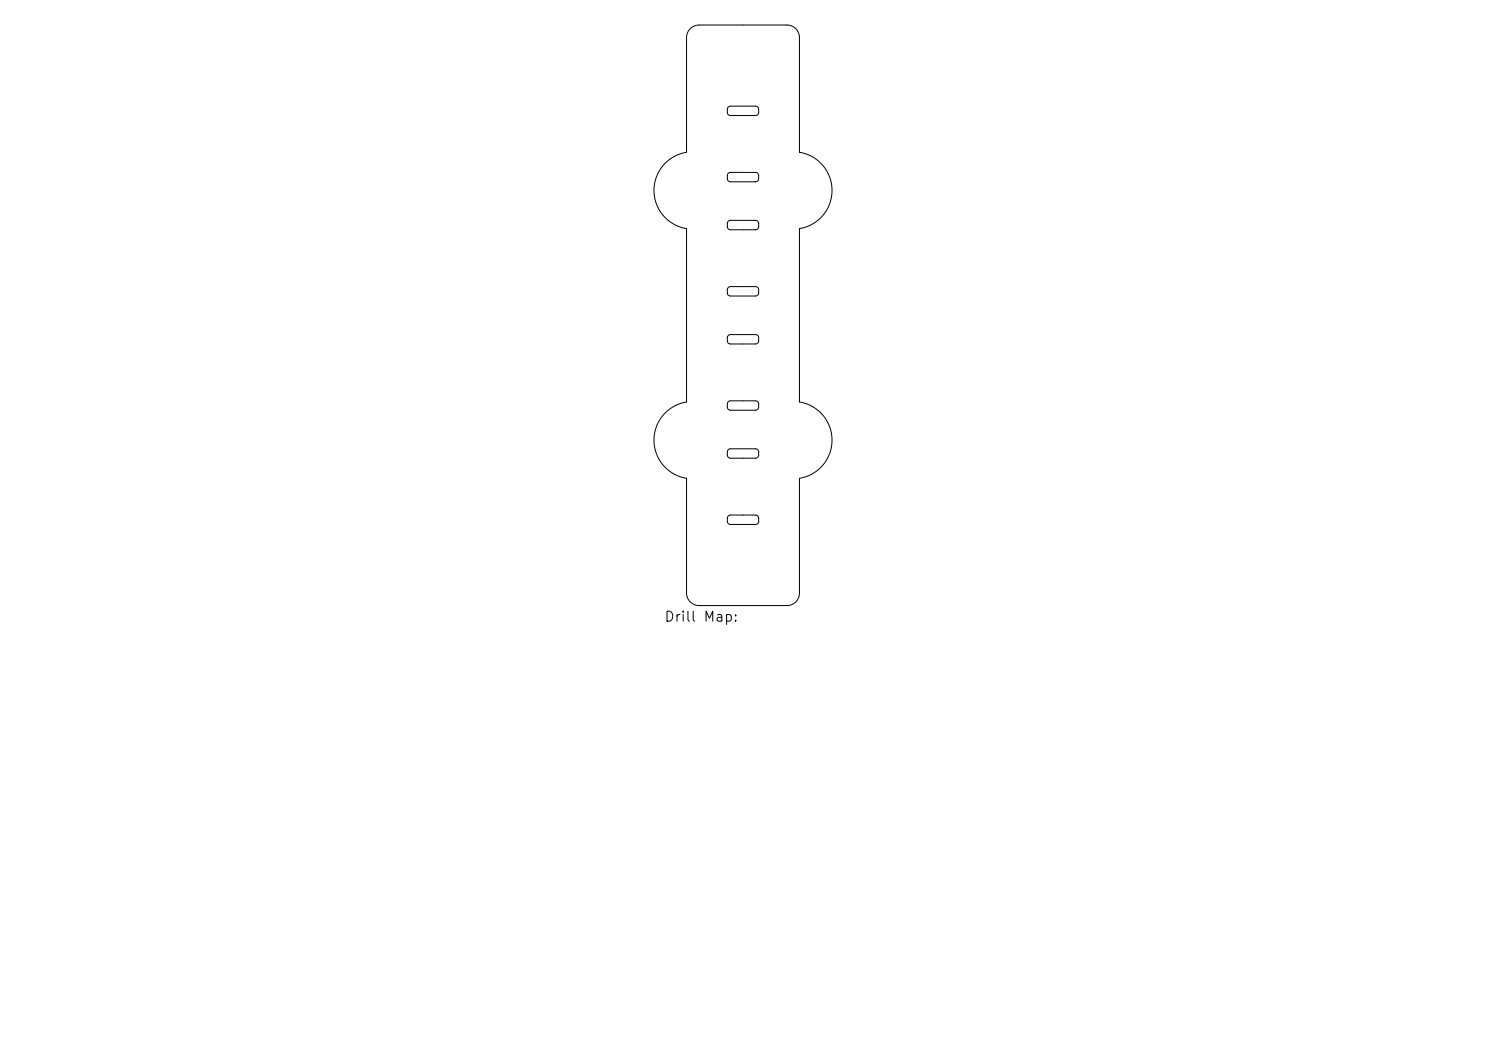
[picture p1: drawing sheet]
<svg xmlns="http://www.w3.org/2000/svg" width="297mm" height="210mm" viewBox="0 0 297 210" stroke-linecap="round" stroke-linejoin="round" font-family="sans-serif">
<defs><g id="words">
<text font-size="2" x="132.6" y="124.7">Drill Map:</text>
</g></defs>
<path d="M138 5.7a2.5 2.5 0 0 1 1.7-.7h17.6a2.5 2.5 0 0 1 2.5 2.5v22.9a7.7 7.7 0 0 1 6.5 7.7 7.7 7.7 0 0 1-6.5 7.6v34.6a7.7 7.7 0 0 1 6.5 7.7 7.7 7.7 0 0 1-6.5 7.6v22.9a2.5 2.5 0 0 1-2.5 2.5h-17.6a2.5 2.5 0 0 1-2.5-2.5v-22.9a7.7 7.7 0 0 1-6.5-7.6 7.7 7.7 0 0 1 6.5-7.7v-34.6a7.7 7.7 0 0 1-6.5-7.6 7.7 7.7 0 0 1 6.5-7.7v-22.9a2.5 2.5 0 0 1 .8-1.8zM145.6 34.6l.4-.2 5.1 .1 .5 .4v.9l-.2 .4-.3 .1h-5.2l-.3-.2-.2-.3v-.8zM145.6 21.4l.4-.2h5.1l.5 .4v1l-.2 .3-.3 .2h-5.2l-.3-.2-.2-.3v-.9zM145.6 57.5l.4-.2h5.1l.5 .4v.9l-.2 .4-.3 .1h-5.2l-.3-.1-.2-.4v-.8zM145.6 44.2l.4-.2h5.1l.5 .4v1l-.2 .4-.3 .1h-5.2l-.3-.2-.2-.3v-.8zM145.6 67l.4-.1h5.1l.5 .4v.9l-.2 .4-.3 .1h-5.2l-.3-.2-.2-.3v-.8zM145.6 89.9l.4-.2h5.1l.5 .4v.9l-.2 .4-.3 .2-5.2-.1-.3-.1-.2-.4v-.8zM145.6 80.3l.4-.2h5.1l.5 .4v1l-.2 .3-.3 .2h-5.2l-.3-.2-.2-.3v-.9zM145.6 103.1l.4-.2h5.1l.5 .4v1l-.2 .3-.3 .2h-5.2l-.3-.2-.2-.3v-.9z" fill="none" stroke="#000" stroke-width=".2"/>
<use href="#words"/>
</svg>
